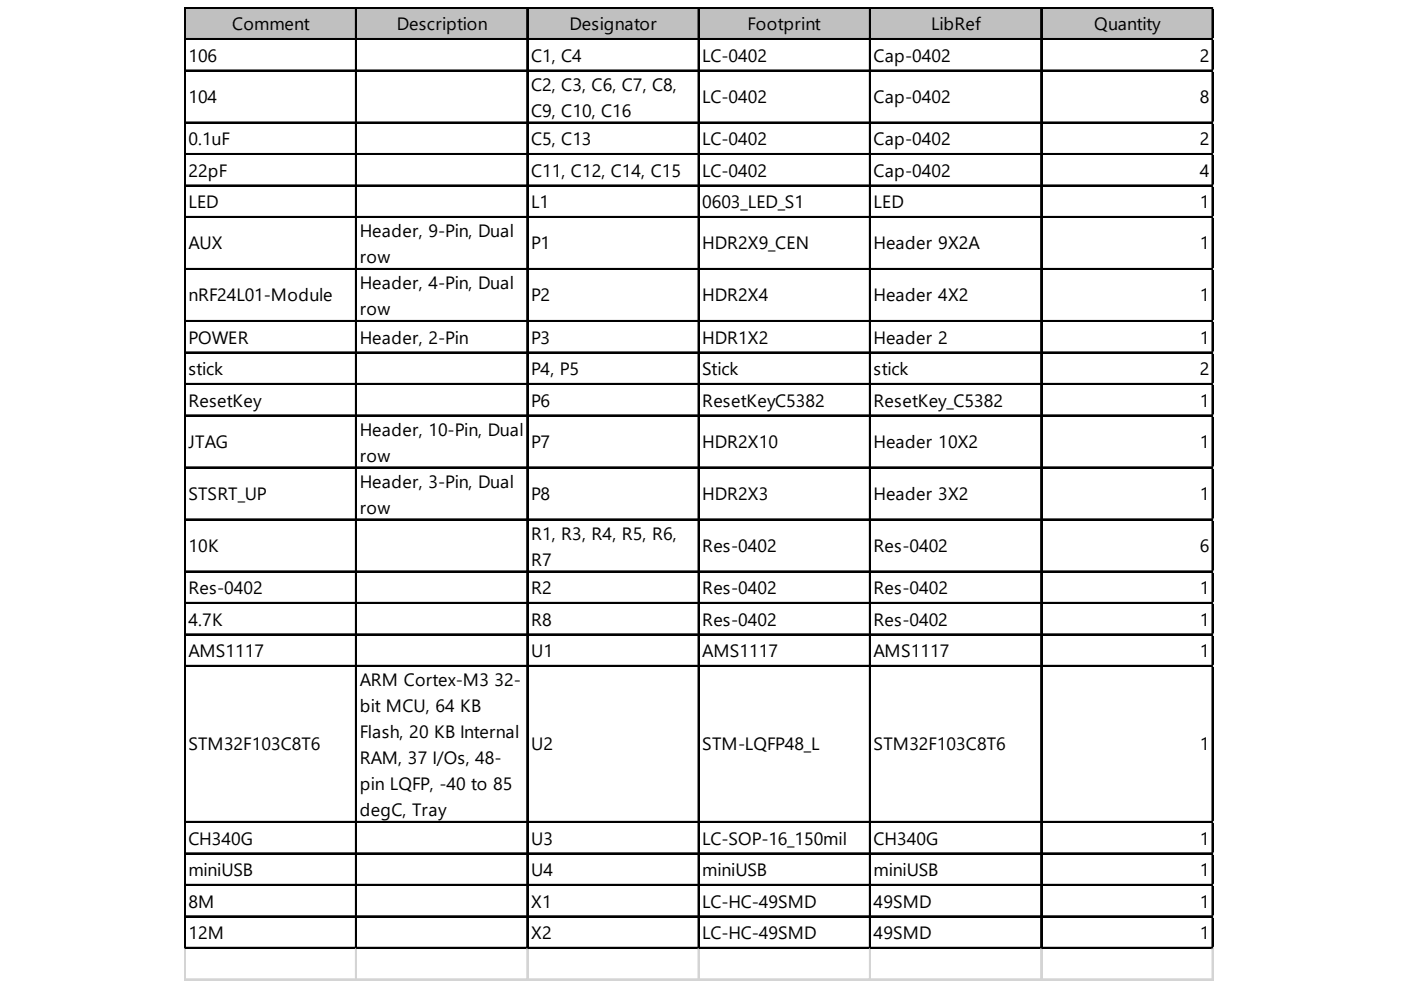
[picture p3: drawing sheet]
<svg xmlns="http://www.w3.org/2000/svg" width="297mm" height="210mm" viewBox="0 0 297 210" stroke-linecap="round" stroke-linejoin="round" font-family="sans-serif">
<defs><g id="words">
<g font-size="3.8">
<text x="49.2" y="6.5">Comment</text>
<text x="84.1" y="6.5">Description</text>
<text x="120.7" y="6.5">Designator</text>
<text x="158.5" y="6.5">Footprint</text>
<text x="197.4" y="6.5">LibRef</text>
<text x="232" y="6.5">Quantity</text>
<text x="39.9" y="13.1">106</text>
<text x="112.6" y="13.1">C1, C4</text>
<text x="148.9" y="13.1">LC-0402</text>
<text x="185.2" y="13.1">Cap-0402</text>
<text x="254.4" y="13.1">2</text>
<text x="39.9" y="21.8">104</text>
<text x="112.6" y="19.2">C2, C3, C6, C7, C8,</text>
<text x="148.9" y="21.8">LC-0402</text>
<text x="185.2" y="21.8">Cap-0402</text>
<text x="254.4" y="21.8">8</text>
<text x="112.6" y="24.7">C9, C10, C16</text>
<text x="39.9" y="30.8">0.1uF</text>
<text x="112.6" y="30.8">C5, C13</text>
<text x="148.9" y="30.8">LC-0402</text>
<text x="185.2" y="30.8">Cap-0402</text>
<text x="254.4" y="30.8">2</text>
<text x="39.9" y="37.5">22pF</text>
<text x="112.6" y="37.5">C11, C12, C14, C15</text>
<text x="148.9" y="37.5">LC-0402</text>
<text x="185.2" y="37.5">Cap-0402</text>
<text x="254.4" y="37.5">4</text>
<text x="39.9" y="44.2">LED</text>
<text x="112.6" y="44.2">L1</text>
<text x="148.9" y="44.2">0603_LED_S1</text>
<text x="185.2" y="44.2">LED</text>
<text x="254.4" y="44.2">1</text>
<text x="39.9" y="52.9">AUX</text>
<text x="76.3" y="50.3">Header, 9-Pin, Dual</text>
<text x="112.6" y="52.9">P1</text>
<text x="148.9" y="52.9">HDR2X9_CEN</text>
<text x="185.2" y="52.9">Header 9X2A</text>
<text x="254.4" y="52.9">1</text>
<text x="76.3" y="55.8">row</text>
<text x="39.9" y="63.9">nRF24L01-Module</text>
<text x="76.3" y="61.3">Header, 4-Pin, Dual</text>
<text x="112.6" y="63.9">P2</text>
<text x="148.9" y="63.9">HDR2X4</text>
<text x="185.2" y="63.9">Header 4X2</text>
<text x="254.4" y="63.9">1</text>
<text x="76.3" y="66.8">row</text>
<text x="39.9" y="72.9">POWER</text>
<text x="76.3" y="72.9">Header, 2-Pin</text>
<text x="112.6" y="72.9">P3</text>
<text x="148.9" y="72.9">HDR1X2</text>
<text x="185.2" y="72.9">Header 2</text>
<text x="254.4" y="72.9">1</text>
<text x="39.9" y="79.6">stick</text>
<text x="112.6" y="79.6">P4, P5</text>
<text x="148.9" y="79.6">Stick</text>
<text x="185.2" y="79.6">stick</text>
<text x="254.4" y="79.6">2</text>
<text x="39.9" y="86.3">ResetKey</text>
<text x="112.6" y="86.3">P6</text>
<text x="148.9" y="86.3">ResetKeyC5382</text>
<text x="185.2" y="86.3">ResetKey_C5382</text>
<text x="254.4" y="86.3">1</text>
<text x="39.9" y="95">JTAG</text>
<text x="76.3" y="92.4">Header, 10-Pin, Dual</text>
<text x="112.6" y="95">P7</text>
<text x="148.9" y="95">HDR2X10</text>
<text x="185.2" y="95">Header 10X2</text>
<text x="254.4" y="95">1</text>
<text x="76.3" y="97.9">row</text>
<text x="39.9" y="106">STSRT_UP</text>
<text x="76.3" y="103.4">Header, 3-Pin, Dual</text>
<text x="112.6" y="106">P8</text>
<text x="148.9" y="106">HDR2X3</text>
<text x="185.2" y="106">Header 3X2</text>
<text x="254.4" y="106">1</text>
<text x="76.3" y="108.9">row</text>
<text x="39.9" y="117">10K</text>
<text x="112.6" y="114.4">R1, R3, R4, R5, R6,</text>
<text x="112.6" y="119.9">R7</text>
<text x="148.9" y="117">Res-0402</text>
<text x="185.2" y="117">Res-0402</text>
<text x="254.4" y="117">6</text>
<text x="39.9" y="126">Res-0402</text>
<text x="112.6" y="126">R2</text>
<text x="148.9" y="126">Res-0402</text>
<text x="185.2" y="126">Res-0402</text>
<text x="254.4" y="126">1</text>
<text x="39.9" y="132.7">4.7K</text>
<text x="112.6" y="132.7">R8</text>
<text x="148.9" y="132.7">Res-0402</text>
<text x="185.2" y="132.7">Res-0402</text>
<text x="254.4" y="132.7">1</text>
<text x="39.9" y="139.4">AMS1117</text>
<text x="112.6" y="139.4">U1</text>
<text x="148.9" y="139.4">AMS1117</text>
<text x="185.2" y="139.4">AMS1117</text>
<text x="254.4" y="139.4">1</text>
<text x="76.3" y="145.5">ARM Cortex-M3 32-</text>
<text x="76.3" y="151">bit MCU, 64 KB</text>
<text x="39.9" y="159.1">STM32F103C8T6</text>
<text x="76.3" y="156.5">Flash, 20 KB Internal</text>
<text x="112.6" y="159.1">U2</text>
<text x="148.9" y="159.1">STM-LQFP48_L</text>
<text x="185.2" y="159.1">STM32F103C8T6</text>
<text x="254.4" y="159.1">1</text>
<text x="76.3" y="162">RAM, 37 I/Os, 48-</text>
<text x="76.3" y="167.5">pin LQFP, -40 to 85</text>
<text x="76.3" y="173">degC, Tray</text>
<text x="39.9" y="179.1">CH340G</text>
<text x="112.6" y="179.1">U3</text>
<text x="148.9" y="179.1">LC-SOP-16_150mil</text>
<text x="185.2" y="179.1">CH340G</text>
<text x="254.4" y="179.1">1</text>
<text x="39.9" y="185.8">miniUSB</text>
<text x="112.6" y="185.8">U4</text>
<text x="148.9" y="185.8">miniUSB</text>
<text x="185.2" y="185.8">miniUSB</text>
<text x="254.4" y="185.8">1</text>
<text x="39.9" y="192.5">8M</text>
<text x="112.6" y="192.5">X1</text>
<text x="148.9" y="192.5">LC-HC-49SMD</text>
<text x="185.2" y="192.5">49SMD</text>
<text x="254.4" y="192.5">1</text>
<text x="39.9" y="199.1">12M</text>
<text x="112.6" y="199.1">X2</text>
<text x="148.9" y="199.1">LC-HC-49SMD</text>
<text x="185.2" y="199.1">49SMD</text>
<text x="254.4" y="199.1">1</text>
</g>
</g></defs>
<path d="M39.3 1.8h218v6.7h-218z" fill="#c0c0c0"/>
<g fill="none" stroke="#000" stroke-width=".29">
<path d="M39.1 1.5v199.7M39.2 1.5v199.7M39.4 1.5h217.9M39.4 1.7h217.9M39.4 8.2h217.9M39.4 8.3h217.9M39.4 14.9h217.9M39.4 15h217.9M75.4 1.8v199.4M75.5 1.8v199.4M111.7 1.8v199.4M111.9 1.8v199.4"/>
<path d="M148 1.8v199.4M148.2 1.8v199.4M184.4 1.8v199.4M184.5 1.8v199.4M220.7 1.8v199.4M220.8 1.8v199.4M257 1.8v199.4M257.1 1.8v199.4M39.4 25.9h217.9M39.4 26h217.9M39.4 32.6h217.9M39.4 32.7h217.9"/>
<path d="M39.4 39.2h217.9M39.4 39.4h217.9M39.4 45.9h217.9M39.4 46.1h217.9M39.4 56.9h217.9M39.4 57.1h217.9M39.4 68h217.9M39.4 68.1h217.9M39.4 74.6h217.9M39.4 74.8h217.9M39.4 81.3h217.9M39.4 81.5h217.9"/>
<path d="M39.4 88h217.9M39.4 88.1h217.9M39.4 99h217.9M39.4 99.2h217.9M39.4 110.1h217.9M39.4 110.2h217.9M39.4 121.1h217.9M39.4 121.2h217.9M39.4 127.8h217.9M39.4 127.9h217.9M39.4 134.4h217.9M39.4 134.6h217.9"/>
<path d="M39.4 141.1h217.9M39.4 141.2h217.9M39.4 174.2h217.9M39.4 174.3h217.9M39.4 180.9h217.9M39.4 181h217.9M39.4 187.5h217.9M39.4 187.7h217.9M39.4 194.2h217.9M39.4 194.4h217.9M39.4 200.9h217.9M39.4 201h217.9"/>
</g>
<g fill="none" stroke="#d4d4d4" stroke-width=".29">
<path d="M257.3 1.5h.1M39.1 201.2v6.7M39.2 201.2v6.7M75.4 201.2v6.7M75.5 201.2v6.7M111.7 201.2v6.7M111.9 201.2v6.7M148 201.2v6.7M148.2 201.2v6.7M184.4 201.2v6.7M184.5 201.2v6.7M220.7 201.2v6.7"/>
<path d="M220.8 201.2v6.7M257 201.2v6.7M257.1 201.2v6.7"/>
</g>
<path d="M257.3 1.5v.3z" fill="#d4d4d4"/>
<path d="M257.3 8.2h.1" fill="none" stroke="#d4d4d4" stroke-width=".29"/>
<path d="M257.3 8.2v.3z" fill="#d4d4d4"/>
<path d="M257.3 14.9h.1" fill="none" stroke="#d4d4d4" stroke-width=".29"/>
<path d="M257.3 14.9v.3z" fill="#d4d4d4"/>
<path d="M257.3 25.9h.1" fill="none" stroke="#d4d4d4" stroke-width=".29"/>
<path d="M257.3 25.9v.3z" fill="#d4d4d4"/>
<path d="M257.3 32.6h.1" fill="none" stroke="#d4d4d4" stroke-width=".29"/>
<path d="M257.3 32.6v.3z" fill="#d4d4d4"/>
<path d="M257.3 39.2h.1" fill="none" stroke="#d4d4d4" stroke-width=".29"/>
<path d="M257.3 39.2v.3z" fill="#d4d4d4"/>
<path d="M257.3 45.9h.1" fill="none" stroke="#d4d4d4" stroke-width=".29"/>
<path d="M257.3 45.9v.3z" fill="#d4d4d4"/>
<path d="M257.3 56.9h.1" fill="none" stroke="#d4d4d4" stroke-width=".29"/>
<path d="M257.3 56.9v.3z" fill="#d4d4d4"/>
<path d="M257.3 68h.1" fill="none" stroke="#d4d4d4" stroke-width=".29"/>
<path d="M257.3 68v.3z" fill="#d4d4d4"/>
<path d="M257.3 74.6h.1" fill="none" stroke="#d4d4d4" stroke-width=".29"/>
<path d="M257.3 74.6v.3z" fill="#d4d4d4"/>
<path d="M257.3 81.3h.1" fill="none" stroke="#d4d4d4" stroke-width=".29"/>
<path d="M257.3 81.3v.3z" fill="#d4d4d4"/>
<path d="M257.3 88h.1" fill="none" stroke="#d4d4d4" stroke-width=".29"/>
<path d="M257.3 88v.3z" fill="#d4d4d4"/>
<path d="M257.3 99h.1" fill="none" stroke="#d4d4d4" stroke-width=".29"/>
<path d="M257.3 99v.3z" fill="#d4d4d4"/>
<path d="M257.3 110.1h.1" fill="none" stroke="#d4d4d4" stroke-width=".29"/>
<path d="M257.3 110.1v.2z" fill="#d4d4d4"/>
<path d="M257.3 121.1h.1" fill="none" stroke="#d4d4d4" stroke-width=".29"/>
<path d="M257.3 121.1v.3z" fill="#d4d4d4"/>
<path d="M257.3 127.8h.1" fill="none" stroke="#d4d4d4" stroke-width=".29"/>
<path d="M257.3 127.8v.2z" fill="#d4d4d4"/>
<path d="M257.3 134.4h.1" fill="none" stroke="#d4d4d4" stroke-width=".29"/>
<path d="M257.3 134.4v.3z" fill="#d4d4d4"/>
<path d="M257.3 141.1h.1" fill="none" stroke="#d4d4d4" stroke-width=".29"/>
<path d="M257.3 141.1v.3z" fill="#d4d4d4"/>
<path d="M257.3 174.2h.1" fill="none" stroke="#d4d4d4" stroke-width=".29"/>
<path d="M257.3 174.2v.3z" fill="#d4d4d4"/>
<path d="M257.3 180.9h.1" fill="none" stroke="#d4d4d4" stroke-width=".29"/>
<path d="M257.3 180.9v.2z" fill="#d4d4d4"/>
<path d="M257.3 187.5h.1" fill="none" stroke="#d4d4d4" stroke-width=".29"/>
<path d="M257.3 187.5v.3z" fill="#d4d4d4"/>
<path d="M257.3 194.2h.1" fill="none" stroke="#d4d4d4" stroke-width=".29"/>
<path d="M257.3 194.2v.3z" fill="#d4d4d4"/>
<path d="M257.3 200.9h.1" fill="none" stroke="#d4d4d4" stroke-width=".29"/>
<path d="M257.3 200.9v.3z" fill="#d4d4d4"/>
<path d="M39.1 207.6h218.2M39.1 207.7h218.2" fill="none" stroke="#d4d4d4" stroke-width=".29"/>
<use href="#words"/>
</svg>
